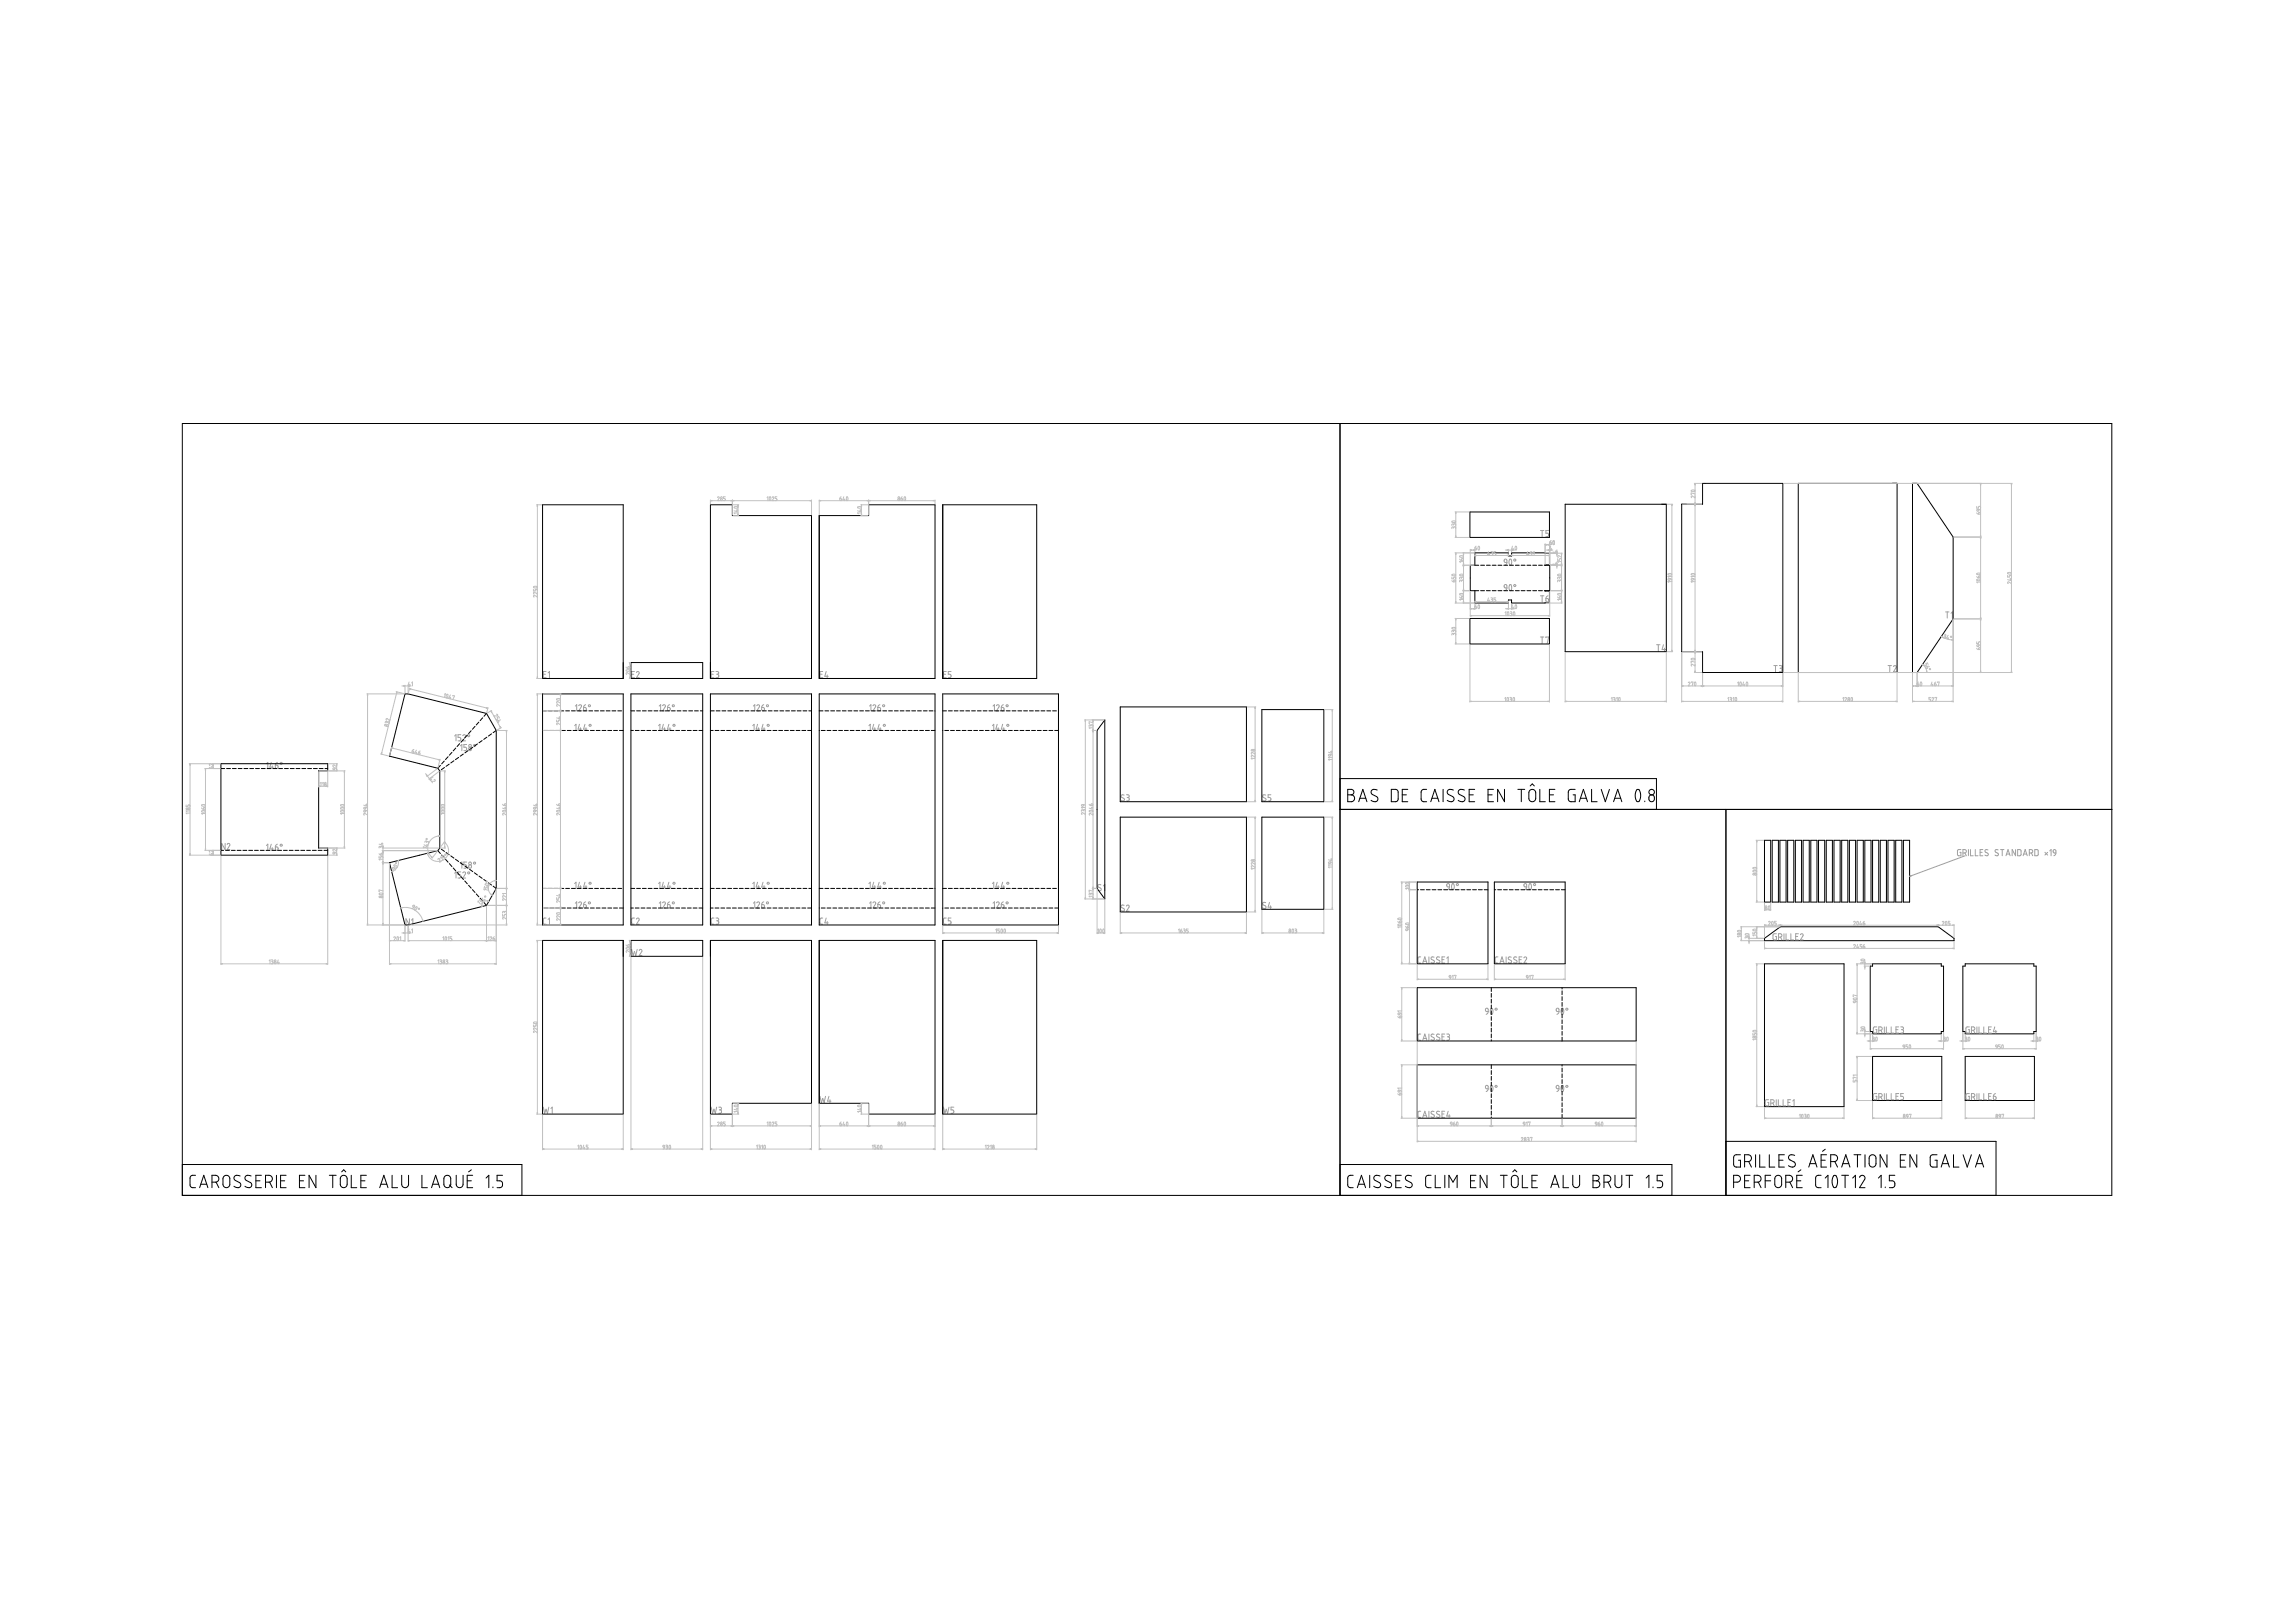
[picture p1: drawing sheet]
<svg xmlns="http://www.w3.org/2000/svg" width="1189mm" height="841mm" viewBox="0 0 1189 841" stroke-linecap="round" stroke-linejoin="round" font-family="sans-serif">
<g fill="none" stroke="#a0a0a4" stroke-width=".52">
<path d="M798 275h2M799 275v3M803 275h-2v1l2 1-1 1h-1M780 290h1v1h-1zM781 291l-1 2M782 290h1v1v2l-1-1zM780 303h1v2l-1-1zM781 305l-1 1M782 303h1v1v2l-1-1zM798 309h2M799 309v3M801 310h1v2h-1z"/>
<path d="M802 309l-1 1M1008 317h2M1009 317v3M1011 318l1-1v3M798 330h2M799 330v3M801 330h2l-1 3M859 334h1M859 334v3M862 334l-1 3h2M863 336v1M282 349h1"/>
<path d="M283 348h-1v3h1M284 349l1-1v3M327 349h1M329 348h-2v3h2M330 349v-1h1l-1 3h1M369 349h1M370 348h-1v3h1M371 348h1v1M371 349h1M372 349v2h-1M425 349h1M426 348h-1v3h1"/>
<path d="M428 348l-1 2h2M429 350v1M489 349h1M490 348h-1v3h1M493 348h-2v1l2 1v1h-2M919 345h2M920 345v3M922 345h1v1M922 346h1M923 346l1 2h-2M978 345h2M979 345v3"/>
<path d="M981 345h1l1 1-2 2h2M298 376l1-1v4M298 366l1-1v3M300 366l1-1v1l-1 2h1M300 366h.1M300 375v3h1M301 377v2M302 367h2v1h-1zM303 375l-1 3h2M303 365l-1 2M304 377v2M341 376l1-1v4"/>
<path d="M342 366v-1v3M343 366l1-1 1 1-2 2h2M344 375l-1 3h2M344 377v2M346 367h1v1h-1zM347 375l-1 3h2M347 365l-1 2M347 377v2M390 376l1-1v4M390 366l1-1v3M392 366l1-1 1 1-2 2h2M393 375l-1 3h2"/>
<path d="M393 377v2M395 367h1v1h-1zM395 375v3h1M396 365l-1 2M396 377v2M450 376l1-1v4M451 366v-1v3M452 366l1-1 1 1-2 2h2M453 375l-1 3h2M453 377v2M455 367h1v1h-1zM456 375l-1 3h2"/>
<path d="M456 365l-1 2M456 377v2M514 376l1-1v4M515 366v-1v3M516 366l1-1 1 1-2 2h2M517 375l-1 3h2M517 377v2M519 367h1v1h-1zM520 375l-1 3h2M520 365l-1 2M520 377v2M138 396l1-1v3"/>
<path d="M141 395l-1 3h2M141 397v1M143 396l1 1v1h-1zM144 395l-1 1M236 381v3M239 387v-1v3M239 381h-2v1l2 1v1h-2M240 381h1l-1 3h1M242 386h-2v1l2 1v1h-2M583 412h-2v1l2 1v1h-2M584 412h1v1M584 413h1"/>
<path d="M585 413v2h-1M656 412h-1l-1 1 2 1v1h-2M659 412h-2v1l2 1-1 1h-1M117 437v3l-2-3v3M118 438v-1h1l-1 3h1M138 438l1-1v4M141 437l-1 3h2M141 439v2M143 439h1v2l-1-1zM144 437l-1 2M236 453v-1v3M239 447v3"/>
<path d="M239 452h-2v1l2 1v1h-2M240 452h1l-1 3h1M242 447h-2v1l2 1v1h-2M298 458l1-1v3M300 457v3h1M301 459v1M303 457l-1 3h2M304 459v1M341 458l1-1v3M344 457l-1 3h2M344 459v1M347 457l-1 3h2"/>
<path d="M347 459v1M390 458l1-1v3M393 457l-1 3h2M393 459v1M395 457v3h1M396 459v1M450 458l1-1v3M453 457l-1 3h2M453 459v1M456 457l-1 3h2M456 459v1M514 458l1-1v3"/>
<path d="M517 457l-1 3h2M517 459v1M520 457l-1 3h2M520 459v1M571 459l-2-1v1l2 1v1h-2M572 459l1-1v4M750 458h1v2l-1-1zM751 460l-1 1M753 458l1 1-1 2-1-1zM790 458h1v2l-1-1zM791 460l-1 1M793 458l1 1-1 2-1-1z"/>
<path d="M1016 440l-2 1 1 2h1v-1M1017 442h2v-1l-2-1v3M1018 442l1 1M1018 443l-28 11M1020 440v3M1021 440v3h2M1024 440v3h1M1026 442h1M1028 440h-2v3h2M1030 440h-1v1l1 1v1h-1M1036 440h-2v1l2 1v1h-2M1037 440h2"/>
<path d="M1038 440v3M1040 443l1-3 1 3M1040 443h1M1045 440v3l-2-3v3M1046 440l1 1v2h-1zM1048 443l2-3 1 3M1049 443h1M1052 442h1v-1l-1-1v3M1053 442v1M1055 440l1 1v2h-1zM1060 442l1 1M1061 442l-1 1"/>
<path d="M1062 441l1-1v3M1064 440l1 1v1h-1zM1065 442l-1 1M212 476v3l-2-3v3M213 477l1-1v3M283 476h-1v3h1M284 476h1v3M298 468l1-1v4M300 468l1-1v1l-1 3h1M302 469h2v1h-1zM303 467l-1 2M329 476h-2v3h2"/>
<path d="M330 476h1l-1 3h1M342 468v-1v4M343 468l1-1 1 1-2 3h2M346 469h1v1h-1zM347 467l-1 2M370 476h-1v2l1 1M371 476h1v1M371 477h1M372 477v1l-1 1M390 468l1-1v4M392 468l1-1 1 1-2 3h2M395 469h1v1h-1z"/>
<path d="M396 467l-1 2M426 476h-1v2l1 1M428 476l-1 2h2M429 477v2M451 468v-1v4M452 468l1-1 1 1-2 3h2M455 469h1v1h-1zM456 467l-1 2M490 476h-1v3h1M493 476h-2v1l2 1v1h-2M515 468v-1v4M516 468l1-1 1 1-2 3h2"/>
<path d="M519 469h1v1h-1zM520 467l-1 2M583 469h-2v1l2 1v1h-2M584 469h1l-1 3h1M656 468h-1h-1l2 2h-2M658 468l-1 2h2M658 469v2M327 492l1 3 1-2 1 2v-3M331 493l1-1h1l-2 3h2M736 496h-1v3h1M737 499l1-3 1 3M738 498h1"/>
<path d="M741 496v3M743 496h-1v1l1 1v1h-1M746 496h-1l-1 1 2 1v1h-2M747 497h1M749 496h-2v3h2M750 497l1-1v3M776 496l-1 1v2h1M777 499l1-3 1 3M778 498h1M781 496v3M783 496h-1v1l1 1v1h-1M786 496h-1l-1 1 2 1v1h-2"/>
<path d="M787 497h1M789 496h-2v3h2M790 496h1l-1 3h1M921 484h-2v3h2v-2h-1M922 486l1-1v-1h-1v3M923 486v1M925 484v3M926 484v3h1M928 484v3h2M931 485h1M932 484h-1v3h1M933 484h1l-1 3h1"/>
<path d="M736 536h-1v3h1M737 539l1-3 1 3M738 538h1M741 536v3M743 536h-1v1l1 1v1h-1M746 536h-1l-1 1 2 1v1h-2M747 537h1M749 536h-2v3h2M750 536h1v1M750 537h1M751 537v2h-1M770 523h1v1h-1z"/>
<path d="M771 524l-1 2M773 523l1 1-1 2-1-2zM807 523h1v1h-1zM808 524l-1 2M809 523h1v1v2l-1-2zM973 532l-2 1v2h2v-1h-1M974 534h1v-2h-1v3M975 534v1M977 532v3M978 532v3h1M980 532v3h2M983 534h1"/>
<path d="M984 532h-1v3h1M985 532h1v2M985 534h1M986 534v1h-1M1021 532l-2 1v2h2v-1h-1M1022 534h1v-2h-1v3M1023 534v1M1025 532v3M1026 532v3h1M1028 532v3h2M1031 534h1M1032 532h-1v3h1"/>
<path d="M1034 532l-1 3h2M1034 534v1M282 574v3l1-2 1 2v-3M285 574h1v3M369 574v3l1-2 1 2v-3M372 574h2l-1 1M373 575h.1M373 575l1 1v1h-2M425 568l1 3v-2l1 2 1-3M430 568l-1 3h2M430 570v1M489 574l1 3v-2l1 2 1-3"/>
<path d="M494 574h-1v1l1 1v1h-1M736 576h-1v3h1M737 579l1-3 1 3M738 578h1M741 576v3M743 576h-1v1l1 1v1h-1M746 576h-1l-1 1 2 1v1h-2M747 577h1M749 576h-2v3h2M751 576l-1 2h2M751 578v1M770 563h1v1h-1z"/>
<path d="M771 564l-1 2M773 563h1l-1 3-1-2zM807 563h1v1h-1zM808 564l-1 2M809 563h1v1v2l-1-2zM917 570h-2v3h2v-2h-1M918 572l1-1v-1h-1v3M919 572v1M921 570v3M922 570v3h1M924 570v3h2M927 571h1"/>
<path d="M928 570h-1v3h1M929 571l1-1v3M973 567h-2v3h2v-2h-1M974 568h1v-1h-1v3M975 568v2M977 567v3M978 567v3h1M980 567v3h2M983 568h1M984 567h-1v3h1M986 567h-1v1l1 1v1h-1M1021 567h-2v3h2v-2h-1"/>
<path d="M1022 568h1v-1h-1v3M1023 568v2M1025 567v3M1026 567v3h1M1028 567v3h2M1031 568h1M1032 567h-1v3h1M1033 568h1v2h-1zM1034 567l-1 1"/>
<circle cx="785" cy="290" r=".5"/>
<circle cx="785" cy="303" r=".5"/>
<circle cx="305" cy="366" r=".5"/>
<circle cx="306" cy="376" r=".5"/>
<circle cx="349" cy="366" r=".5"/>
<circle cx="349" cy="376" r=".5"/>
<circle cx="398" cy="366" r=".5"/>
<circle cx="398" cy="376" r=".5"/>
<circle cx="458" cy="366" r=".5"/>
<circle cx="458" cy="376" r=".5"/>
<circle cx="522" cy="366" r=".5"/>
<circle cx="522" cy="376" r=".5"/>
<circle cx="146" cy="396" r=".5"/>
<circle cx="243" cy="381" r=".5"/>
<circle cx="244" cy="388" r=".8"/>
<circle cx="244" cy="386" r=".7"/>
<circle cx="246" cy="386" r=".5"/>
<circle cx="146" cy="438" r=".5"/>
<circle cx="243" cy="452" r=".5"/>
<circle cx="244" cy="449" r=".8"/>
<circle cx="244" cy="447" r=".7"/>
<circle cx="246" cy="447" r=".5"/>
<circle cx="306" cy="458" r=".5"/>
<circle cx="349" cy="458" r=".5"/>
<circle cx="398" cy="458" r=".5"/>
<circle cx="458" cy="458" r=".5"/>
<circle cx="522" cy="458" r=".5"/>
<circle cx="755" cy="458" r=".5"/>
<circle cx="795" cy="458" r=".5"/>
<circle cx="305" cy="468" r=".5"/>
<circle cx="349" cy="468" r=".5"/>
<circle cx="398" cy="468" r=".5"/>
<circle cx="458" cy="468" r=".5"/>
<circle cx="522" cy="468" r=".5"/>
<circle cx="775" cy="523" r=".5"/>
<circle cx="812" cy="523" r=".5"/>
<circle cx="775" cy="563" r=".5"/>
<circle cx="812" cy="563" r=".5"/>
</g>
<g fill="none" stroke="#000" stroke-width=".52">
<path d="M94 219h1000v400h-1000zM694 219v400M882 250h42v98h-42v-10h-10v-77h10zM932 250h51v98h-51zM991 250h3l18 28v43l-18 27h-3zM281 262h42v90h-42zM368 262h12v5h41v85h-53zM425 267h25v-5h35v90h-60zM489 262h48v90h-48zM762 265h41v13h-41zM811 261h53v77h-53zM764 293v-7h18v2h1v-2l20 1v6h-2"/>
<path d="M766 293h-4v13h4M767 293h2M770 293h2M773 293h2M776 293h2M779 293h2M782 293h2M785 293h2M788 293h2M791 293h2M794 293h2M797 293h2"/>
<path d="M800 293h3v13h-3M764 306v6h18v-1h1v1h20v-6h-2M767 306h2M770 306h2M773 306h2M776 306h2M779 306h2M782 306h2M785 306h2M788 306h2M791 306h2M794 306h2"/>
<path d="M797 306h2M801 312h.1M762 320h41v14h-41zM281 360h42v119h-42zM327 360h37v119h-37zM327 343h37v9h-37zM368 360h53v119h-53zM425 360h60v119h-60zM489 360h60v119h-60zM244 379l-1 1M246 376l-1 2M248 374l-1 2"/>
<path d="M250 372l-1 1M252 370l-42-10-8 32 25 6 1 1v40l-1 2-25 6 8 32 42-10M252 370l5 9M252 370l-1 1M257 379v81M257 379l-1 1M281 368h2M282 379h2M284 368h2M285 379h2M287 368h2M288 379h2"/>
<path d="M290 368h2M291 379h2M293 368h2M294 379h2M296 368h2M297 379h2M299 368h2M300 379h2M302 368h2M303 379h2M305 368h2M306 379h2"/>
<path d="M308 368h2M309 379h2M311 368h2M312 379h2M314 368h2M315 379h2M317 368h2M318 379h2M320 368h2M321 379h2M327 368h2M327 379h1"/>
<path d="M329 379h2M330 368h2M332 379h2M333 368h2M335 379h2M336 368h2M338 379h2M339 368h2M341 379h2M342 368h2M344 379h2M345 368h2"/>
<path d="M347 379h2M348 368h2M350 379h2M351 368h2M353 379h2M354 368h2M356 379h2M357 368h2M359 379h2M360 368h2M362 379h2M363 368h1"/>
<path d="M368 368h2M368 379h2M371 379h2M371 368h2M374 379h2M374 368h2M377 379h2M377 368h2M380 379h2M380 368h2M383 379h2M383 368h2"/>
<path d="M386 379h2M386 368h2M389 379h2M389 368h2M392 379h2M392 368h2M395 379h2M395 368h2M398 379h2M398 368h2M401 379h2M401 368h2"/>
<path d="M404 379h2M404 368h2M407 379h2M407 368h2M410 379h2M410 368h2M413 379h2M413 368h2M416 379h2M416 368h2M419 379h2M419 368h2"/>
<path d="M425 368h2M425 379h.1M426 379h2M428 368h2M429 379h2M431 368h2M432 379h2M434 368h2M435 379h2M437 368h2M438 379h2M440 368h2"/>
<path d="M441 379h2M443 368h2M444 379h2M446 368h2M447 379h2M449 368h2M450 379h2M452 368h2M453 379h2M455 368h2M456 379h2M458 368h2"/>
<path d="M459 379h2M461 368h2M462 379h2M464 368h2M465 379h2M467 368h2M468 379h2M470 368h2M471 379h2M473 368h2M474 379h2M476 368h1"/>
<path d="M477 379h2M479 368h2M480 379h2M481 368h3M483 379h2M485 368h.1M489 368h2M489 379h.1M490 379h2M492 368h2M493 379h2M495 368h2"/>
<path d="M496 379h2M498 368h2M499 379h2M501 368h2M502 379h2M504 368h2M505 379h2M507 368h2M508 379h2M510 368h2M511 379h2M513 368h2"/>
<path d="M514 379h2M516 368h2M517 379h2M518 368h3M520 379h2M522 368h2M523 379h2M525 368h1M526 379h2M528 368h2M529 379h2M531 368h2"/>
<path d="M532 379h2M534 368h2M535 379h2M537 368h2M538 379h2M539 368h3M541 379h2M543 368h2M544 379h2M546 368h1M547 379h2M549 368h.1"/>
<path d="M573 373v93l-4-6v-81zM581 366h65v49h-65zM654 368h32v47h-32zM114 396h56v3h-5v40h5v4h-56zM114 398h2M117 398h2M120 398h2M123 398h2M126 398h2M129 398h2M132 398h2M135 398h2"/>
<path d="M138 398h2M141 398h2M144 398h2M147 398h2M150 398h2M153 398h2M156 398h2M159 398h2M162 398h2M165 398h2M168 398h2M228 397l-1 1"/>
<path d="M230 394l-1 2M230 398l-1 1M232 392l-1 2M233 396l-2 1M234 390l-1 1M235 394l-1 1M236 388l-1 1M238 392l-2 2M238 385l-1 2M240 391l-2 1M240 383l-1 2M242 381l-1 1"/>
<path d="M243 389l-2 1M245 387l-2 1M247 385l-1 2M250 384l-2 1M252 382l-1 1M255 380l-2 1M694 419h400M694 403h164v16M698 409h3l1 1-1 1-1 1h1l1 1v2h-1h-3zM698 412h2M704 415l2-6 2 6M705 414h3"/>
<path d="M714 409h-3v2v1l3 1v2h-2h-1M721 409h3v1l1 4-1 1h-3zM727 412h2M730 409h-3v6h3M739 409h-2l-1 1 1 5h1h1M741 415l3-6 2 6M742 414h3M748 409v6M753 409h-2l-1 2 1 1 2 1v2h-1h-2M759 409h-2l-1 2v1l3 1v2h-2h-1M761 412h3M764 409h-3v6h3"/>
<path d="M771 412h2M774 409h-3v6h3M780 409v6l-4-6v6M787 409h3M788 409v6M793 410l2-1 1 1v4l-1 1h-2l-1-1v-3zM793 407l1-1 1 1M798 409v6h3M803 412h2M806 409h-3v6h3M816 409h-2l-1 1v4l1 1h2v-3h-1M818 415l3-6 2 6"/>
<path d="M819 414h3M825 409v6h3M830 409l2 6 2-6M836 415l2-6 3 6M837 414h3M848 409h2v2v3l-1 1h-1l-1-2zM852 415h.1M894 419v200M581 423h65v50h-65zM654 423h32v48h-32zM914 435h4v32h-4zM918 435h4v32h-4z"/>
<path d="M922 435h4v32h-4zM926 435h4v32h-4zM930 435h4v32h-4zM934 435h4v32h-4zM938 435h4v32h-4zM942 435h4v32h-4zM946 435h4v32h-4zM950 435h4v32h-4zM954 435h4v32h-4zM958 435h4v32h-4zM962 435h4v32h-4zM966 435h4v32h-4z"/>
<path d="M970 435h4v32h-4zM974 435h4v32h-4zM978 435h4v32h-4zM982 435h4v32h-4zM986 435h4v32h-4zM114 441h2M117 441h2M120 441h2M123 441h2M126 441h2M129 441h2M132 441h2"/>
<path d="M135 441h2M138 441h2M141 441h2M144 441h2M147 441h2M150 441h2M153 441h2M156 441h2M159 441h2M162 441h2M165 441h2M168 441h2"/>
<path d="M227 441l1 1M229 440l1 1M229 443l1 2M231 445l1 2M231 442l2 1M233 448l1 1M234 444l1 1M235 450l1 1M236 445l2 1M237 452l1 2M238 447l2 1M239 454l1 2"/>
<path d="M241 457l1 1M241 449l2 1M243 459l1 1M243 450l2 2M246 452l1 1M248 454l2 1M251 456l1 1M253 457l2 2M256 459l1 1M734 457h37v42h-37zM774 457h37v42h-37zM245 461l1 1"/>
<path d="M247 463l1 2M249 465l1 2M251 468l1 1M257 460l-5 9M281 460h2M282 471h2M284 460h2M285 471h2M287 460h2M288 471h2M290 460h2M291 471h2"/>
<path d="M293 460h2M294 471h2M296 460h2M297 471h2M299 460h2M300 471h2M302 460h2M303 471h2M305 460h2M306 471h2M308 460h2M309 471h2"/>
<path d="M311 460h2M312 471h2M314 460h2M315 471h2M317 460h2M318 471h2M320 460h2M321 471h2M327 460h2M327 471h1M329 471h2M330 460h2"/>
<path d="M332 471h2M333 460h2M335 471h2M336 460h2M338 471h2M339 460h2M341 471h2M342 460h2M344 471h2M345 460h2M347 471h2M348 460h2"/>
<path d="M350 471h2M351 460h2M353 471h2M354 460h2M356 471h2M357 460h2M359 471h2M360 460h2M362 471h2M363 460h1M368 460h2M368 471h2"/>
<path d="M371 471h2M371 460h2M374 471h2M374 460h2M377 471h2M377 460h2M380 471h2M380 460h2M383 471h2M383 460h2M386 471h2M386 460h2"/>
<path d="M389 471h2M389 460h2M392 471h2M392 460h2M395 471h2M395 460h2M398 471h2M398 460h2M401 471h2M401 460h2M404 471h2M404 460h2"/>
<path d="M407 471h2M407 460h2M410 471h2M410 460h2M413 471h2M413 460h2M416 471h2M416 460h2M419 471h2M419 460h2M425 460h2M425 471h.1"/>
<path d="M426 471h2M428 460h2M429 471h2M431 460h2M432 471h2M434 460h2M435 471h2M437 460h2M438 471h2M440 460h2M441 471h2M443 460h2"/>
<path d="M444 471h2M446 460h2M447 471h2M449 460h2M450 471h2M452 460h2M453 471h2M455 460h2M456 471h2M458 460h2M459 471h2M461 460h2"/>
<path d="M462 471h2M464 460h2M465 471h2M467 460h2M468 471h2M470 460h2M471 471h2M473 460h2M474 471h2M476 460h1M477 471h2M479 460h2"/>
<path d="M480 471h2M481 460h3M483 471h2M485 460h.1M489 460h2M489 471h.1M490 471h2M492 460h2M493 471h2M495 460h2M496 471h2M498 460h2"/>
<path d="M499 471h2M501 460h2M502 471h2M504 460h2M505 471h2M507 460h2M508 471h2M510 460h2M511 471h2M513 460h2M514 471h2M516 460h2"/>
<path d="M517 471h2M518 460h3M520 471h2M522 460h2M523 471h2M525 460h1M526 471h2M528 460h2M529 471h2M531 460h2M532 471h2M534 460h2"/>
<path d="M535 471h2M537 460h2M538 471h2M539 460h3M541 471h2M543 460h2M544 471h2M546 460h1M547 471h2M549 460h.1M734 461h1M736 461h2"/>
<path d="M739 461h2M742 461h2M745 461h2M748 461h2M751 461h2M754 461h2M757 461h2M760 461h2M763 461h2M766 461h2M769 461h2M774 461h1"/>
<path d="M776 461h2M779 461h2M782 461h2M785 461h2M788 461h2M791 461h2M794 461h2M797 461h2M800 461h2M803 461h2M806 461h2M809 461h2"/>
<path d="M281 487h42v90h-42zM327 487h37v9h-37zM368 487h53v85h-41v5h-12zM425 487h60v90h-35v-5h-25zM489 487h48v90h-48zM914 486l9-6h81l9 6v1h-99zM914 499h42v74h-42zM734 512h114v27h-114zM773 512v2M773 515v2M773 518v2M810 512h.1"/>
<path d="M810 513v2M810 516v2M810 519v2M969 501h1v-2h36v2h1v34h-1v1h-36v-1h-1zM1017 501h1v-2h36v2h1v34h-1v1h-36v-1h-1zM773 521v2M773 524v2M773 527v2M773 530v2M773 533v2M773 536v2M773 539h.1"/>
<path d="M810 522v2M810 525v2M810 528v2M810 531v2M810 534v2M810 537v2M734 552h114v27h-114zM773 552v2M773 555v2M773 558v2M810 552h.1M810 553v2"/>
<path d="M810 556v2M810 559v2M970 547h36v23h-36zM1018 547h36v23h-36zM773 561v2M773 564v2M773 567v2M773 570v2M773 573v2M773 576v2M773 579h.1M810 562v2"/>
<path d="M810 565v2M810 568v2M810 571v2M810 574v2M810 577v2M894 591h140v28M902 598h-3v1l-1 5 1 1h3v-4h-1M910 598v7M912 598v7h3M917 598v7h3M925 598h-3v7h3M930 599l-2-1-1 2v1l3 1v2l-1 1-2-1"/>
<path d="M946 596l-2 1M947 598h-3v7h3M961 598h3M963 598v7M967 598v7M969 599l2-1 1 2v3l-1 2h-1l-1-1v-4zM978 598v7l-4-7v7M988 598h-3v7h3M993 598v7l-3-7v7M1004 598h-3l-1 1v5l1 1h3v-4h-1M1012 598v7h3M1017 598l3 7 2-7"/>
<path d="M94 603h176v16M101 609h-2l-1 1 1 5h2M103 615l3-6 2 6M104 614h3M110 613l3-1v-1v-1l-3-1v6M112 613l1 2M116 610l2-1 1 1v4l-1 1h-1l-1-1zM124 609h-2l-1 2 1 1 3 1v2h-2h-2M130 609h-2l-1 2 1 1 2 1v2h-1h-2M133 612h2M135 609h-2v6h2M138 613l3-1v-1v-1l-1-1h-2v6"/>
<path d="M140 613l1 2M143 609v6M145 612h3M148 609h-3v6h3M155 612h2M158 609h-3v6h3M164 609v6l-4-6v6M171 609h3M172 609v6M177 610l1-1 2 1v4l-1 1h-2l-1-1zM177 607l1-1 1 1M182 609v6h3"/>
<path d="M187 612h2M190 609h-3v6h3M197 615l2-6 2 6M197 614h3M203 609v6h3M208 609v5l2 1h1l1-1v-5M219 609v6h3M224 615l2-6 2 6M224 614h3M231 610l1-1 1 1 1 4-2 1h-1l-1-1zM233 614l1 1M236 609v5l2 1 2-1v-5"/>
<path d="M242 612h2M244 606l-1 1M245 609h-3v6h3M252 610l1-1v6M255 615h.1M260 609h-2v3h2v1v2h-2M694 603h172v16M701 609h-2l-1 1 1 5h1h1M703 615l3-6 2 6M704 614h3M710 609v6M715 609h-2l-1 2 1 1 2 1v2h-1h-2"/>
<path d="M721 609h-2l-1 2v1l3 1v2h-1h-2M723 612h2M726 609h-3v6h3M732 609h-3l-1 2 1 1 3 1v2h-2h-2M742 609h-2l-1 1v5h1h2M744 609v6h3M749 609v6M751 615v-6l2 4 2-4v6M762 612h2M765 609h-3v6h3M771 609v6l-4-6v6M778 609h3"/>
<path d="M779 609v6M784 610l1-1 2 1v4l-1 1h-2l-1-1zM784 607l1-1 1 1M789 609v6h3M794 612h2M797 609h-3v6h3M804 615l2-6 2 6M804 614h3M810 609v6h3M815 609v5l2 1 2-1v-5M826 609h2l1 1v1l-2 1h1l1 1v2h-1h-2zM826 612h1"/>
<path d="M831 613l3-1 1-1-1-1-3-1v6M833 613l2 2M837 609v5l2 1 1-1 1-5M843 609h3M844 609v6M853 610l2-1v6M857 615h.1M862 609h-3v3h2l1 1-1 2h-2M898 613l3-1 1-1v-1l-4-1v6M904 602l3-1 1-1-1-1-3-1v7M904 612h2M906 602l2 3"/>
<path d="M907 609h-3v6h3M909 613l3-1 1-1-1-1-3-1v6M911 613l2 2M915 612h3M918 609h-3v6M920 610l2-1 1 1v4l-1 1h-1l-1-1zM922 601h2M925 613l3-1 1-1v-1l-4-1v6M928 613l1 2M931 612h2M933 606l-1 1M934 609h-3v6h3"/>
<path d="M937 605l3-7 2 7M938 603h3M944 609h-2l-1 1v5h1h2M944 601h2M946 610l1-1v6M949 602l3-1v-1v-1l-3-1v7M950 609h1l1 2v3l-1 1h-1v-2zM951 602l1 3M954 609h4M954 605l3-7 2 7M955 603h3M956 609v6"/>
<path d="M960 610l2-1v6M964 610l1-1 1 1v1l-2 4h3M973 610l2-1v6M977 615h.1M982 609h-3v3h2l1 1-1 2h-2M985 601h2M1006 605l2-7 2 7M1007 603h3M1024 605l2-7 2 7M1024 603h3"/>
<circle cx="856" cy="414" r="1.7"/>
<circle cx="856" cy="410" r="1.4"/>
</g>
<g fill="none" stroke="#c0c0c0" stroke-width=".52">
<path d="M368 259h53M368 259v2M372 258h1l-1 1M376 257h-1v1l1 1h-1M380 259v8M398 258v-1v2M399 258v1zM400 258h1l-1 1M403 257h-1v1l1 1h-1M421 259v8M425 259v8M425 259h60"/>
<path d="M435 258h1v1h-1zM436 257l-1 1M437 257v2h1M438 259h.1M439 258v1zM450 259v8M467 258h1v1h-1zM468 257l-1 1M469 258v1zM485 259v2M876 254h2l-1 1zM877 258v-1l1 1"/>
<path d="M878 250h4M878 256l-2-1 1 1M878 250v98M924 250h119M1026 250v98M1042 250v98M278 262h3M278 262v90M380 262h3M380 267h3M380 263l2-1v1h-1zM382 264h.1"/>
<path d="M382 264v1h-2M382 266h-2h1M382 262v5M444 263h2h-1zM446 264h.1M446 264v1h-2M446 262h4M446 267h4M446 266h-2h1M446 262v5M753 270h1l-1 1zM753 273l-1 1"/>
<path d="M753 273h1M753 272h-1M753 272l1-1v1M753 272h.1M753 273v1M754 278h7M754 265h7M754 265v13M864 261h3M866 261v77M872 261h10M1013 278h14"/>
<path d="M1024 266h1M1024 262v1h1l1-1v1M1025 264h1l-1 1zM1025 266h1h-1zM1026 264v1M752 299v1h1l1-1M753 298h1h-1zM754 286h10M754 286v26M756 290h1M756 298l2-1v1h-1zM757 288h1l-1 1z"/>
<path d="M757 299l-1 1M757 299h1M757 299v1M757 290h1h-1zM758 293h6M758 291h-2h1M758 286v26M762 285v8M762 285h2M764 287v1M764 288h18M764 284l1 1h-1"/>
<path d="M764 284v2M765 283l-1 1M766 283l1 1-1 1zM771 286v1h1M772 287v1M773 286h1l-1 1M773 287h.1M773 287h1l-1 1M775 286h-1v1h1v1M780 285h5M782 285v1M782 287v1"/>
<path d="M783 285v1M783 287v1M783 288h20M783 285h1M784 283l-1 2M784 284v1M785 283l1 1v1zM792 286l-1 1h1M792 287v1M793 286h1v1h-1zM794 287l-1 1M795 286v2"/>
<path d="M801 282h2M801 282v11M801 286h6M801 285h4M803 285v1M803 287v1M803 281h1v1h-1M803 281v12M803 287h7M803 293h7M804 293h6M804 283l-1 2h1"/>
<path d="M804 280l-1 1M804 284v1M805 280l1 1-1 1zM806 286h1M806 292h1M806 285v1h-1M806 292v1l-1-1M807 285v3M807 291v3M807 289v1h1v-1l1 1M807 298l1-1 1 1h-1zM808 289v-1l1 1"/>
<path d="M808 299h-1v1M808 299h1M808 299v1M809 291h-2h1M809 287v25M864 297l2 1h-1zM865 300h1l-1 1zM866 300v1M866 299h-2h1M876 297h2v1h-1zM877 300h1l-1 1zM878 300v1"/>
<path d="M878 299h-2h1M1024 299h1M1024 297h2l-1 1zM1025 299h1h-1zM1040 298v1h1l1-1v1M1040 297h2h-1zM1042 300v1l-2-1M276 305v1h1l1-1v1M277 304h1l-1 1zM277 309v-1l1 1M277 308v-1l1 1M752 301h1"/>
<path d="M753 301h1h-1zM754 312h10M756 309l1 1M757 308h1h-1zM757 301h-1M757 301h1M757 301h.1M757 309h1v1h-1zM758 306h4M758 311h-2h1M762 319h41M762 306v13"/>
<path d="M762 315h2M764 311v1M764 313v3M764 312h18M765 313l-1 1h1v1h-1M766 314h1l-1 1zM771 310v1h1M772 311v1M773 310h1l-1 1M773 311h.1M773 311h1l-1 1M775 310h-1v1h1v1"/>
<path d="M780 317v2M780 315h5M781 317l1 1v1l-1-1zM782 311v1M782 313v3M783 317h1l-1 1M783 318h.1M783 318h1l-1 1M783 313v3M784 313l-1 2h1M784 315h.1M784 317l1 1v1z"/>
<path d="M785 314h1v1zM801 312h9M803 306v13M804 306h6M807 309l1 1M807 308h2h-1zM808 301h-1M808 301h1M808 301h.1M808 309h1v1h-1zM809 311h-2h1M866 301h-2l1 1"/>
<path d="M878 301h-2l1 1M1025 300l1 1h-1zM1026 302h-2h1M1041 302v-1l1 1M1042 300h.1M752 325h2v1h-1zM753 329v-1l-1 1M753 329l1-1v1M753 327l-1 1M753 327h1M753 327h.1M753 329h.1"/>
<path d="M754 334h7M754 320h7M754 320v14M762 334v30M803 334v30M811 338v26M864 338v26M864 338h3M872 338v26M872 338h10M1006 330l3 1 3 1M1008 330h.1"/>
<path d="M1008 329v1M1008 330l-1 1M1010 329l-1 2h1M1010 330l-1 1M1012 321v43M1013 321h14M1024 336l1 1M1024 333h1h1M1025 334h1l-1 1zM1025 336h1l-1 1zM1026 334v1M190 360h20"/>
<path d="M190 360v119M205 358l5 1M206 359l-8 32M208 355h5M210 355v4M212 355v4v-2M212 355h1M212 353v2M212 357l41 10M212 355h.1M213 354l1-1v2M230 360l1-1-1 2"/>
<path d="M232 360v1l-1 1zM278 360h3M278 352h3M278 360v119M282 360h9M290 360v119M324 346h1M325 347h1l-1 1zM325 349h1M325 346l1-1v1h-1zM326 352h1M326 343h1"/>
<path d="M326 343v9M872 355h52M875 354h1l-1 1M876 341h2v1h-1zM877 354v-1v2M877 345v-1l1 1M878 348h4M878 354h1v1zM878 343h-2l1 1M882 349v7M900 354l1-1v2M902 354v1z"/>
<path d="M904 353l-1 2h1M904 355h.1M905 354h1l-1 1zM924 349v15M924 348h119M932 349v15M983 349v15M991 349v15M991 355h21M994 349v7M994 353v1v1M995 354h1v1z"/>
<path d="M996 344l2 2 1 2M998 346l1-1v1h-1zM999 345h1M999 344h-1v1l-1-1M1001 353v2h1M1002 355h.1M1003 354v1zM1003 353v1M1004 354l1-1v2M201 374h-1v1M201 374l1 1M201 374v1"/>
<path d="M202 373v1l-2-2v1M233 360v2h1M233 361v1M235 361h1l-1 1M253 367l-1 2M254 368l5 9M255 368l-3 2M257 370h1v1h-2v1M258 379h5M259 374h-1M259 372l-1-1v1v1l-1-1M259 373h-1v1"/>
<path d="M260 377l-2 1M262 379v100M282 379h9M282 368h9M288 373v1h1l1-1v1M289 362h1v1h-1zM289 376v-1l1 1M289 366v-1l1 1M289 364h1M290 372h.1M290 371v1h-2M562 373h10"/>
<path d="M562 373v93M565 376h-1M565 376h1M565 376h.1M566 379h2M566 374h-2l1 1M566 377h-2l1 1M566 373v93M646 366h5M650 366v49M686 368h5M690 368v47"/>
<path d="M762 363h41M780 362v-1v2M781 362h1l-1 1zM783 361v1M783 362h.1M783 362v1M784 362h1v1zM811 363h53M835 362v-1v2M836 361l1 1M836 362h1M837 362v1"/>
<path d="M838 362v-1v2M839 362h1l-1 1zM872 363h52M895 362l1-1v2M897 361v1M897 362h.1M897 362v1M898 362l1-1v2M899 362h1v1zM932 363h51M955 362v-1v2M956 362h1l-1 1"/>
<path d="M959 362h1v1zM991 363h21M1001 361h-1v1l1 1h-1M1001 362h1l-1 1M1003 362l1-1-1 2M98 396h16M98 396v47M106 398h8M106 398v43M108 398h1l1-1v1M109 397v-1l1 1M110 396v2"/>
<path d="M165 400v8M166 399h13M170 400v8M170 396h5M173 398h1l-1 1zM173 397v-1l1 1M174 398v1M174 396v3M178 399v40M197 391l4 1M203 388l25 6M203 387l-1 4"/>
<path d="M214 389v1zM215 388l-1 1M216 389l-1 1h1M216 390v1M217 390h1l-1 1zM218 389l-1 1M227 398l-6 4M228 400l-6 4M228 393l-1 5M228 399h3M230 399v40M649 392v-1l1 1"/>
<path d="M649 391v-1l1 1M650 393h-2h1M689 391h1l-1 1zM690 391v1M690 389h.1M690 389v1h-2M690 394h-2h1M690 392h-2l1 1M96 417v1h1l1-1v1M104 419h1M105 417h1l-1 1zM105 419h1h-1z"/>
<path d="M165 407h5M166 406v-1v2M167 406v-1v2M177 419h1h-1zM177 417h1l-1 1zM189 419l1-1v1h-1zM190 420v1M190 418v1M190 417h.1M190 417v1l-2-1M221 401l2 4M224 404h-1"/>
<path d="M224 403h-1l1 1M225 404l1 1h-2v1M229 419h1h-1zM229 417h1l-1 1zM260 417h1M261 417h1h-1zM262 418h.1M262 418v1h-2M277 418h1l-1 1zM278 420v1M278 418v1M278 417h.1"/>
<path d="M278 417v1l-2-1M288 417h1M289 417h1h-1zM290 418h.1M290 418v1h-2M561 417h1l-1 1zM562 417v1M562 418h-2l1 1M564 417h1M565 417h1h-1zM566 418h.1M566 418v1h-2"/>
<path d="M646 415h5M686 415h5M98 421h-2l1 1M98 420h-2l1 1M105 420h1l-1 1zM106 422h-2h1M166 439h13M174 439v4M177 420h1l-1 1zM178 422h-2h1M189 420h1l-1 1zM189 422v-1l1 1"/>
<path d="M197 439h-1M197 439h1M197 439h.1M198 437h.1M198 437v1l-2-1M198 439h30M198 438v41M220 439h-1h2M221 438h1M221 436h-1M221 436h1v1M221 436v1"/>
<path d="M221 438v1l-1-1M228 433l-4 1-2 4v3l2 3M228 439h3M229 420h1l-1 1zM230 436l2 2v3v3l-2 1-3 1h-2l-2-2-2-2M230 422h-2h1M231 436l-3 3M260 420h2l-1 1zM261 422v-1l1 1M277 420h1v1h-1zM277 422v-1l1 1M289 420h1l-1 1z"/>
<path d="M289 422v-1l1 1M561 422v-1l1 1M561 420h-1M561 420h1M561 420h.1M565 420h1l-1 1zM565 422v-1l1 1M646 423h5M650 423v50M686 423h5M690 423v48M910 435h4"/>
<path d="M910 435v32M98 443h16M106 441h8M108 442l1 1v-1h1v1M109 442v-1l1 1M110 441v2M114 444v56M170 444v56M170 443h5M173 442h1h-1zM173 441v-1l1 1M174 442h.1"/>
<path d="M196 444v1h1l1-1M196 442l1 1M198 442v1h-1zM198 447h3M198 441h28M198 445h-2l1 1M202 447v53M203 450h2h-1zM204 448h1l1 1h-1zM205 450v1M206 446v4l-3 2M227 441l-3 4"/>
<path d="M227 445h1v2l1-1M228 445v-1l2 2M229 444h1zM230 444v1M251 459v1h1h1v1M251 458h2v1h-1zM257 456l-2 1-2 2v3l2 2M649 449h1M649 448v-1l1 1M650 450h-2l1 1M689 447h1l-1 1zM690 447h.1"/>
<path d="M690 445h.1M690 445v1h-2M690 449h-2l1 1M690 448h-2l1 1M726 457h8M726 457v42M729 459h1l-1 1zM729 458h1h-1zM730 457v42M908 451h2v1h-1zM908 450l2-1v1h-1zM190 479h20"/>
<path d="M197 463h1l-1 1zM198 462l-2-1 1 1M208 470h4l3 2 3 2 1 3M210 480v8M212 480v8M212 479h51M214 469h1v1h-1zM215 470l-2 1M215 470h1l-1 2zM248 468v-1l1 2M248 467l1-1v1M249 467h1v1"/>
<path d="M249 467h.1M250 465v2l1-1M251 466v1M252 470v18M253 469h10M253 461h-2M253 467h-2l-1 1v2M257 461v39M258 460h5M260 474v1h1l1-1M261 467v-1l1 1M261 465v-1l1 1"/>
<path d="M261 476v-1l1 1M261 473v-1l-1 1M261 473l1-1v1M261 473h.1M262 463h-2h1M278 479h3M282 479h9M282 460h9M282 471h9M288 465v1h1l1-1v1M289 473h1l-1 1zM289 477v-1l1 1"/>
<path d="M289 475v-1l1 1M289 468v-1l1 1M290 464h.1M290 463v1h-2M489 480v4M549 480v4M562 466h10M565 463l-1 1M565 463h1M565 463v1M566 460h2M566 464h-2l1 1"/>
<path d="M566 462l-2-1 1 1M569 461v23M573 466v18M581 473v11M646 473v11M646 473h5M654 472v12M686 472v12M686 471h5M724 477l1 1M725 479h1l-1 1zM725 476h1l-1 1z"/>
<path d="M725 477h1v1h-1zM729 478l1 1h-1zM729 480h1l-1 1zM730 461h4M730 460h-2l1 1M910 467h4M914 468v4M914 479v7M914 471h4M914 479h99M917 478v1M917 470v1z"/>
<path d="M918 468v4M918 477l1 1v1zM921 477h-1v1l1 1h-1M923 479v1M961 478h1l-1 1M962 478h1v1zM964 477v2h1M965 479h.1M966 478v1zM966 477v1M1004 479v1M1007 478v1"/>
<path d="M1008 478h1v1zM1011 477h-1v1l1 1h-1M1013 479v7M114 499h56M140 498v-1v2M141 497v1M141 498h.1M141 498v1M144 497v2h1M145 499h.1M202 499h55M202 487h8"/>
<path d="M204 486h1l-1 1M206 486h1l-1 1zM207 486l1-1v2M208 483h5M212 487h45M212 481v2h1M212 483h.1M213 482l1-1v2M227 498v-1v2M228 497l1 1M228 498h1M229 498v1"/>
<path d="M229 486l1-1v2M231 486v1zM231 497l1 1M231 498h1M232 498v1M232 486l1-1v2M234 485h-1v1l1 1M253 486v-1v2M254 486h1l-1 1M256 486v1zM256 485v1M278 487h3"/>
<path d="M278 487v90M324 490h1M325 491h1l-1 1zM325 493h1M325 490l1-1v1h-1zM326 487h1M326 496h1M326 487v9M327 496v100M364 496v100M489 483h60M516 482v-1v2"/>
<path d="M518 481h-1v1l1 1M519 482h1l-1 1zM520 482h1v1zM569 483h4M569 482v-1v2M570 482h1l-1 1zM572 482v1zM581 483h65M611 482v-1v2M612 482h1v1h-1zM612 481v1M613 481l1 1"/>
<path d="M614 482h.1M614 482v1M616 481h-1v1l1 1h-1M654 483h32M670 481v1v1zM671 481l1 1M671 482h1M672 482v1M726 499h8M726 480h-2l1 1M728 480l1 1M729 481h1l-1 1z"/>
<path d="M730 481v1M734 500v8M771 500v8M774 500v8M811 500v8M900 482h2v1h-1zM902 487h12M902 480h20M902 485h-2l1 1M902 480v7M905 484h1l-1 1zM905 486v-1l-1 1"/>
<path d="M905 486l1-1v1M905 486h.1M906 486h8M906 485v4M908 483v1h1l1-1M908 482l2-1v1h-1zM910 499h4M910 485h-2h1M910 480v6M910 499v74M914 488v4M914 491h99"/>
<path d="M961 490h1l-1 1M962 499h8M962 499v37M963 489l-1 2h1M963 491h.1M964 497h2l-1 1zM965 489h-1v1l1 1h-1M965 499h-1M965 499h1M965 499h.1M966 490v1zM966 489v1"/>
<path d="M966 498v4M1013 488v4M726 512h8M726 512v27M734 507h37M751 506h1v1l-1-1zM752 507h-1M753 506v-1v2M754 506l1-1-1 2M774 507h37M791 506h1v1l-1-1zM792 507h-1"/>
<path d="M793 506v-1v2M794 506l1-1-1 2M960 517h2v1h-1zM961 519h1l-1 1zM962 519h.1M962 516h-2h1M966 501h3M276 531v1h1l1-1v1M277 530h1h-1zM277 535v-1l1 1M277 534v-1l1 1M724 527h1"/>
<path d="M725 525h1v1h-1zM725 527h1h-1zM726 525v1M726 539h8M726 524h-2h1M734 540v52M848 540v52M908 535v1h1l1-1v1M908 534h2l-1 1zM910 539h-2h1M962 536h8M965 532l1 1h-1z"/>
<path d="M965 534l-1 1M965 534h1M965 534h.1M966 535h3M966 533v4M968 539h4M969 535v9M970 536v4M970 537l1 1M971 538h.1M971 538v1M972 538h1v1z"/>
<path d="M1004 539h5M1006 536v4M1007 535v9M1007 537l1 1M1007 538h1M1008 538v1M1009 537l1 1-1 1zM1016 539h4M1017 535v9M1018 536v4M1018 537l1 1M1019 538h.1"/>
<path d="M1019 538v1M1020 537l1 1v1h-1zM1052 539h5M1054 536v4M1055 535v9M1055 537l1 1M1055 538h1M1056 538v1M1057 537l1 1-1 1zM726 552h8M726 552v27M960 560v1h1l1-1"/>
<path d="M962 547h8M962 559l-2-1 1 1M962 557h-2l1 1M962 547v23M969 543h38M986 542h1v1l-1-1zM987 543h-1M989 541h-1v1l1 1h-1M990 541v1v1h-1zM1017 543h38M1034 542h1v1l-1-1zM1035 543h-1"/>
<path d="M1037 541h-1v1l1 1h-1M1038 542v1zM278 577h3M281 578v18M323 578v18M368 578v18M380 572v12M380 577h3M380 572h3M381 573h1l-1 1zM382 575h.1M382 574v1h-2"/>
<path d="M382 576h-2h1M382 572v5M421 572v24M425 572v24M445 573h1l-1 1zM446 575h.1M446 574v1h-2M446 577h4M446 572h4M446 576h-2h1M446 572v5M450 572v12"/>
<path d="M485 578v18M489 578v18M537 578v18M724 567h1M725 565h1l-1 1zM725 567h1h-1zM726 565v1M726 579h8M726 564h-2h1M773 580v4M810 580v4M910 573h4"/>
<path d="M914 574v6M914 579h42M932 578l1-1v2M934 578v1zM935 577l1 1M935 578h1M936 578v1M937 578h1l-1 1zM956 574v6M962 570h8M970 579h36M970 571v9"/>
<path d="M988 578h1v1l-1-1zM989 579h-1M989 578l1-1v2M1006 571v9M1018 579h36M1018 571v9M1036 578h1v1l-1-1zM1037 579h-1M1038 578v-1v2M1054 571v9M281 595h42M299 594l1-1v2"/>
<path d="M301 594v1zM303 593l-1 2h1M303 595h.1M305 593h-1v1l1 1h-1M327 595h37M344 594v1v-1zM344 595h.1M345 593l1 1M345 594h1M346 594v1M347 594h1l-1 1zM368 595h53"/>
<path d="M368 583h53M372 582h1l-1 1M376 581h-1v1l1 1h-1M392 594v-1v2M393 593l1 1M393 594h1M394 594v1M395 594v-1v2M396 594h1l-1 1zM398 582v-1v2M399 582v1zM400 582h1l-1 1"/>
<path d="M403 581h-1v1l1 1h-1M425 595h60M425 583h60M435 582h1v1h-1zM436 581l-1 1M437 581v2h1M438 583h.1M439 582v1zM452 594v-1v2M454 593h-1v1l1 1M455 594h1l-1 1zM456 594h1v1z"/>
<path d="M467 582h1v1h-1zM468 581l-1 1M469 582v1zM489 595h48M511 594v-1v2M512 594h1l-1 1M513 594l1-1v2M734 591h114M734 583h114M752 582l1 1-1-1zM753 583h-1M753 582l1 1h-1z"/>
<path d="M754 581l-1 1M755 582h1l-1 1zM788 590h1l-1 1M790 582v1v-1zM790 583h.1M791 582v-1v2M792 589v1M792 590h.1M792 590v1M792 582l1-1v2M793 590l1-1v2M827 582h1v1l-1-1z"/>
<path d="M828 583h-1M828 582h1v1h-1zM829 581l-1 1M830 582h1l-1 1z"/>
<circle cx="374" cy="259" r=".5"/>
<circle cx="374" cy="258" r=".4"/>
<circle cx="466" cy="259" r=".5"/>
<circle cx="466" cy="258" r=".4"/>
<circle cx="1011" cy="330" r=".3"/>
<circle cx="1000" cy="347" r=".3"/>
<circle cx="200" cy="376" r=".4"/>
<circle cx="201" cy="376" r=".5"/>
<circle cx="958" cy="363" r=".5"/>
<circle cx="958" cy="362" r=".4"/>
<circle cx="649" cy="389" r=".5"/>
<circle cx="650" cy="389" r=".5"/>
<circle cx="97" cy="419" r=".4"/>
<circle cx="98" cy="419" r=".5"/>
<circle cx="169" cy="407" r=".5"/>
<circle cx="169" cy="406" r=".5"/>
<circle cx="221" cy="435" r=".3"/>
<circle cx="205" cy="447" r=".3"/>
<circle cx="231" cy="443" r=".3"/>
<circle cx="252" cy="457" r=".3"/>
<circle cx="649" cy="446" r=".4"/>
<circle cx="650" cy="446" r=".5"/>
<circle cx="909" cy="453" r=".5"/>
<circle cx="910" cy="453" r=".5"/>
<circle cx="197" cy="465" r=".4"/>
<circle cx="198" cy="465" r=".5"/>
<circle cx="217" cy="471" r=".3"/>
<circle cx="251" cy="465" r=".3"/>
<circle cx="915" cy="471" r=".5"/>
<circle cx="915" cy="470" r=".4"/>
<circle cx="143" cy="499" r=".5"/>
<circle cx="143" cy="498" r=".4"/>
<circle cx="230" cy="499" r=".5"/>
<circle cx="230" cy="498" r=".4"/>
<circle cx="668" cy="483" r=".5"/>
<circle cx="668" cy="482" r=".4"/>
<circle cx="901" cy="484" r=".4"/>
<circle cx="902" cy="484" r=".5"/>
<circle cx="909" cy="537" r=".4"/>
<circle cx="910" cy="537" r=".5"/>
<circle cx="987" cy="579" r=".5"/>
<circle cx="987" cy="578" r=".4"/>
<circle cx="1035" cy="579" r=".5"/>
<circle cx="1035" cy="578" r=".4"/>
<circle cx="374" cy="583" r=".5"/>
<circle cx="374" cy="582" r=".4"/>
<circle cx="466" cy="583" r=".5"/>
<circle cx="466" cy="582" r=".4"/>
<circle cx="515" cy="595" r=".5"/>
<circle cx="515" cy="594" r=".4"/>
<circle cx="790" cy="591" r=".5"/>
<circle cx="790" cy="590" r=".4"/>
</g>
<g fill="#c0c0c0" stroke="#c0c0c0" stroke-width=".52">
<path d="M202 499h1z"/>
<path d="M256 499h1z"/>
<path d="M536 595h1z"/>
<path d="M489 483v1z"/>
<path d="M548 483h1z"/>
<path d="M762 363l1 1z"/>
<path d="M802 363h1z"/>
<path d="M811 363l1 1z"/>
<path d="M863 363h1z"/>
<path d="M872 363v1z"/>
<path d="M923 363h1z"/>
<path d="M932 363l1 1z"/>
<path d="M982 363h1z"/>
<path d="M991 363l1 1z"/>
<path d="M1011 363h1z"/>
<path d="M762 319h1z"/>
<path d="M802 319h1z"/>
<path d="M762 315l1 1z"/>
<path d="M764 312h1z"/>
<path d="M781 312h1z"/>
<path d="M781 315h1z"/>
<path d="M783 315l1 1z"/>
<path d="M762 285h1z"/>
<path d="M764 288h1z"/>
<path d="M781 288h1z"/>
<path d="M781 285h1z"/>
<path d="M783 285h1z"/>
<path d="M783 288h1z"/>
<path d="M802 288h1z"/>
<path d="M802 285h1z"/>
<path d="M803 285h1z"/>
<path d="M802 282h1z"/>
<path d="M801 282h1z"/>
<path d="M872 355v1z"/>
<path d="M882 355l1 1z"/>
<path d="M923 355h1z"/>
<path d="M991 355l1 1z"/>
<path d="M993 355h1z"/>
<path d="M994 355v1z"/>
<path d="M1011 355h1z"/>
<path d="M734 507h1z"/>
<path d="M770 507h1z"/>
<path d="M774 507h1z"/>
<path d="M810 507h1z"/>
<path d="M734 591h1z"/>
<path d="M847 591h1z"/>
<path d="M734 583h1z"/>
<path d="M772 583h1z"/>
<path d="M773 583h1z"/>
<path d="M809 583h1z"/>
<path d="M847 583h1z"/>
<path d="M914 471h1z"/>
<path d="M917 471h1z"/>
<path d="M914 491l1 1z"/>
<path d="M1012 491h1z"/>
<path d="M914 479h1z"/>
<path d="M922 479h1z"/>
<path d="M1012 479h1z"/>
<path d="M1004 479h1z"/>
<path d="M914 579h1z"/>
<path d="M955 579h1z"/>
<path d="M970 579h1z"/>
<path d="M1018 579h1z"/>
<path d="M969 543l1 1z"/>
<path d="M1006 543h1z"/>
<path d="M968 539h1z"/>
<path d="M970 539l1 1z"/>
<path d="M1005 539h1z"/>
<path d="M1007 539l1 1z"/>
<path d="M1017 543l1 1z"/>
<path d="M1054 543h1z"/>
<path d="M1016 539h1z"/>
<path d="M1018 539l1 1z"/>
<path d="M1053 539h1z"/>
<path d="M1055 539l1 1z"/>
<path d="M569 483v1z"/>
<path d="M572 483h1z"/>
<path d="M581 483v1z"/>
<path d="M645 483h1z"/>
<path d="M654 483l1 1z"/>
<path d="M685 483h1z"/>
<path d="M690 470v1z"/>
<path d="M690 423l1 1z"/>
<path d="M690 368l1 1z"/>
<path d="M650 366l1 1z"/>
<path d="M650 423l1 1z"/>
<path d="M650 472v1z"/>
<path d="M562 465v1z"/>
<path d="M562 373l1 1z"/>
<path d="M566 465v1z"/>
<path d="M566 460l1 1z"/>
<path d="M566 379h1z"/>
<path d="M566 378v1z"/>
<path d="M566 373l1 1z"/>
<path d="M114 499h1z"/>
<path d="M169 499h1z"/>
<path d="M165 407l1 1z"/>
<path d="M169 407h1z"/>
<path d="M98 396l1 1z"/>
<path d="M98 442v1z"/>
<path d="M110 396v1z"/>
<path d="M110 397v1z"/>
<path d="M106 398l1 1z"/>
<path d="M106 440v1z"/>
<path d="M110 442v1z"/>
<path d="M174 442v1z"/>
<path d="M174 439l1 1z"/>
<path d="M178 399l1 1z"/>
<path d="M174 396l1 1z"/>
<path d="M190 360h1z"/>
<path d="M230 399v1z"/>
<path d="M198 447l1 1z"/>
<path d="M198 441l1 1z"/>
<path d="M198 446v1z"/>
<path d="M262 460v1z"/>
<path d="M262 468v1z"/>
<path d="M262 469v1z"/>
<path d="M198 390v1z"/>
<path d="M203 388h1z"/>
<path d="M227 393l1 1z"/>
<path d="M221 402h1z"/>
<path d="M209 355h1z"/>
<path d="M212 355v1z"/>
<path d="M212 357h1z"/>
<path d="M252 367h1z"/>
<path d="M254 368l1 1z"/>
<path d="M202 487h1z"/>
<path d="M209 487h1z"/>
<path d="M251 487h1z"/>
<path d="M252 487h1z"/>
<path d="M256 487h1z"/>
<path d="M209 483h1z"/>
<path d="M212 483v1z"/>
<path d="M203 452l1-1z"/>
<path d="M206 446l1 1z"/>
<path d="M208 470h1z"/>
<path d="M250 469v1z"/>
<path d="M256 456h1z"/>
<path d="M255 463v1z"/>
<path d="M221 442l1 1z"/>
<path d="M230 436l1 1z"/>
<path d="M227 433h1z"/>
<path d="M484 595h1z"/>
<path d="M449 583h1z"/>
<path d="M450 583h1z"/>
<path d="M484 583h1z"/>
<path d="M449 259h1z"/>
<path d="M450 259h1z"/>
<path d="M484 259h1z"/>
<path d="M368 595h1z"/>
<path d="M420 595h1z"/>
<path d="M368 583h1z"/>
<path d="M379 583h1z"/>
<path d="M420 583h1z"/>
<path d="M420 259h1z"/>
<path d="M379 259h1z"/>
<path d="M368 259h1z"/>
<path d="M327 595h1z"/>
<path d="M363 595h1z"/>
<path d="M281 595h1z"/>
<path d="M322 595h1z"/>
<path d="M278 351v1z"/>
<path d="M278 487v1z"/>
<path d="M290 471h1z"/>
<path d="M290 470v1z"/>
<path d="M290 460l1 1z"/>
<path d="M290 379h1z"/>
<path d="M290 378v1z"/>
<path d="M290 368l1 1z"/>
<path d="M290 360h1z"/>
<path d="M326 343l1 1z"/>
<path d="M326 351v1z"/>
<path d="M326 487l1 1z"/>
<path d="M326 495v1z"/>
<path d="M382 572v1z"/>
<path d="M446 572v1z"/>
<path d="M382 266v1z"/>
<path d="M446 266v1z"/>
<path d="M809 292v1z"/>
<path d="M807 292v1z"/>
<path d="M807 293v1z"/>
<path d="M809 293v1z"/>
<path d="M809 305v1z"/>
<path d="M809 306v1z"/>
<path d="M758 306v1z"/>
<path d="M758 305v1z"/>
<path d="M758 293v1z"/>
<path d="M754 286v1z"/>
<path d="M758 292v1z"/>
<path d="M758 286v1z"/>
<path d="M754 333v1z"/>
<path d="M754 320v1z"/>
<path d="M754 265v1z"/>
<path d="M866 337v1z"/>
<path d="M866 261v1z"/>
<path d="M1042 250l1 1z"/>
<path d="M1026 277v1z"/>
<path d="M1026 250l1 1z"/>
<path d="M1026 320v1z"/>
<path d="M1026 278l1 1z"/>
<path d="M1026 321l1 1z"/>
<path d="M878 260v1z"/>
<path d="M878 250v1z"/>
<path d="M878 337v1z"/>
<path d="M878 261v1z"/>
<path d="M998 348h1z"/>
<path d="M996 344l1 1z"/>
<path d="M1006 330h1z"/>
<path d="M1011 331l1 1z"/>
<path d="M730 457l1 1z"/>
<path d="M730 460v1z"/>
<path d="M730 461l1 1z"/>
<path d="M726 457l1 1z"/>
<path d="M726 512l1 1z"/>
<path d="M726 552l1 1z"/>
<path d="M910 435l1 1z"/>
<path d="M910 480l1 1z"/>
<path d="M910 485v1z"/>
<path d="M906 485v1z"/>
<path d="M906 487l1 1z"/>
<path d="M902 480l1 1z"/>
<path d="M910 499l1 1z"/>
<path d="M966 501h1z"/>
<path d="M966 534v1z"/>
<path d="M966 536l1 1z"/>
<path d="M962 535v1z"/>
<path d="M962 499l1 1z"/>
<path d="M962 547l1 1z"/>
<path d="M962 569v1z"/>
</g>
</svg>
